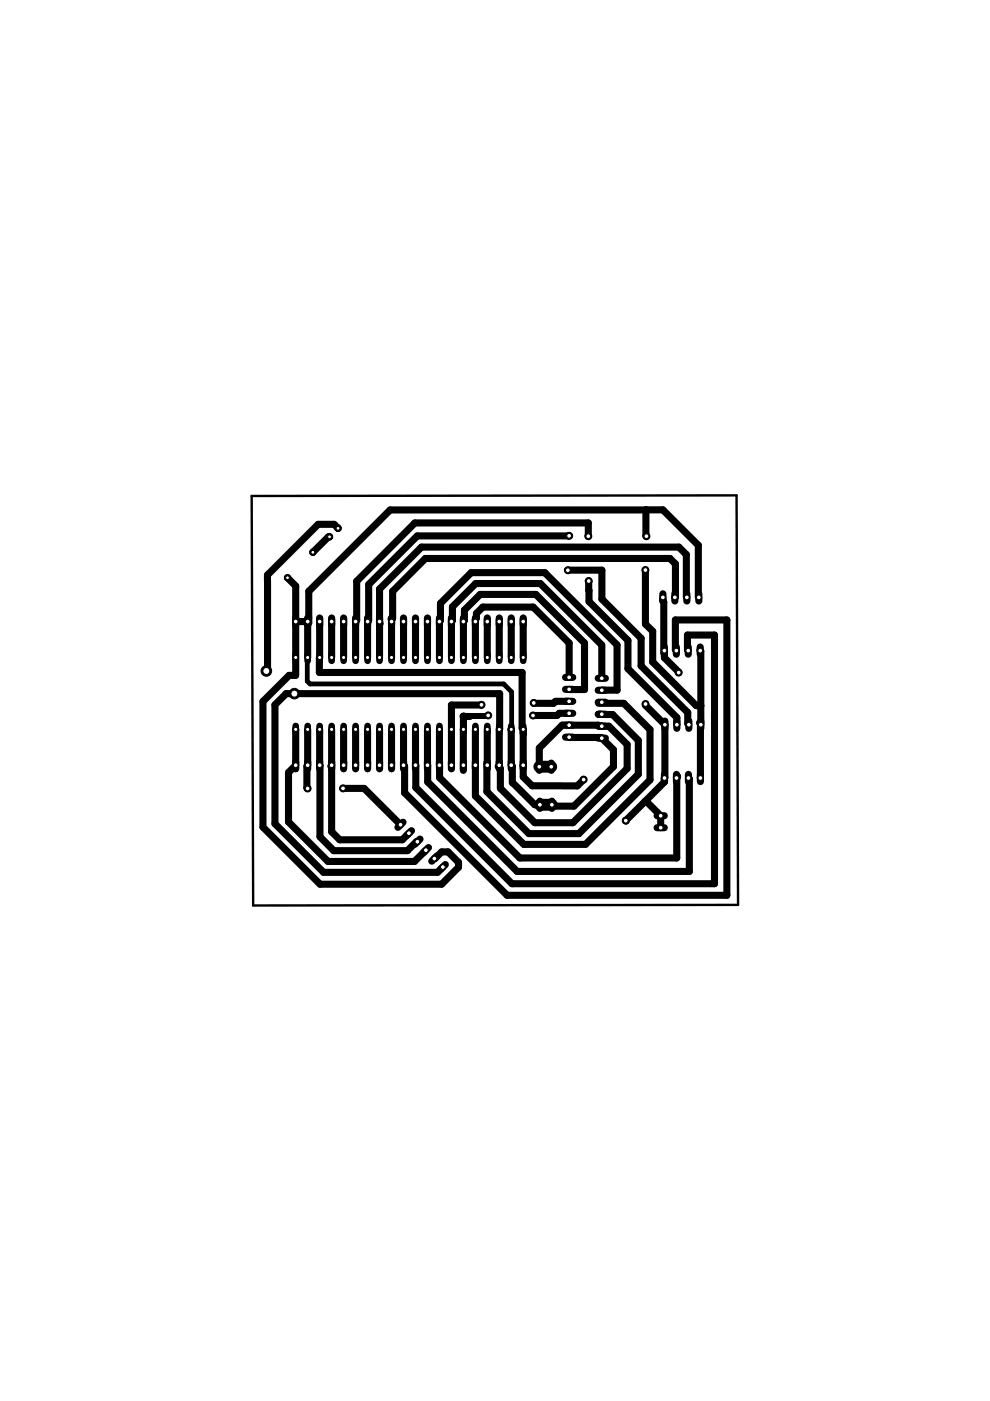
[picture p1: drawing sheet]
<svg xmlns="http://www.w3.org/2000/svg" width="210mm" height="297mm" viewBox="0 0 210 297" stroke-linecap="round" stroke-linejoin="round" font-family="sans-serif">
<g fill="none" stroke="#000" stroke-width="1.5">
<path d="M69.9 113.8h-.3l-3.3 3.3M71.6 112h.1M71.6 112l-.8-.8h-3.3l-10.8 10.7v20.6l-.2-.2M120.7 113.6h-32.2l-10.3 10.3v7.7l-.3 .2M124.7 113.7v-2.8h-36.7l-12.4 12.3v8.4l-.2 .2M136.9 108.1h-54.2l-17.2 17.3v6.7l-.3 .2-.5-.5M137.1 113.7l-.2-5.6h3.6l7.6 7.5 .1 11.1M56.7 123.1v.1M61 122.5l1.7 1.7v19M62.7 131.8h2M65.2 131.3v8.1M65.5 131l-.8 .8"/>
<path d="M67.8 131.3l-.1 11.3h43v11.8l.2 .2v10.1l1.9 1.9h6.2M70.3 131.3v8.1M72.9 131.3v8.1M75.4 131.3v8.1M77.9 131.3v8.1M80.6 132.2l-.1 .1M82.9 131.2l.1 .1M83 131.3v8.1M85.6 131.3v8.1M88.1 131.3v8.1M90.6 131.3v8.1M93.2 131.3v8.1"/>
<path d="M93.2 131.8l.2-.2v-3.7l6.5-6.5h15.6l15.3 15.3v9.6h-3.2M95.7 131.3v8.1M95.7 131.8l.2-.2v-2.9l5-5h13.7l13 13.1v7M98.3 131.3v8.1M98.3 131.8l.2-.2v-2.3l3.3-3.3h11.8l10.3 10.3v9.9h-3.2M100.8 139.4v-8.1l.2-.2v-1l1.4-1.4h10.7l7.6 7.6v7.3M103.3 131.3v8.1M105.9 131.3v8.1M108.4 131.3v8.1M110.9 131.3v8.1M120.4 120.9h7.2v6.1l8.3 8.3v5.9l9.9 9.9v2.3l.2 .2M124.8 123.2l.1 4.3 8.2 8.3v6l10.4 10.3v1.5"/>
<path d="M136.8 120.9v11.4l1.6 1.5v6.6l9.2 9.2h1M140.5 126.7v.7l.2 .2v10.9M140.9 137.9v1.5l3 3.2M143.1 126.7h.1M143.1 126.7l.1-.1v-7l-1.2-1.2h-51.8l-7 7v5.7l-.2 .2M143.4 137.9l-.2-.2v-6.3h10.9v58.4h-46.6l-21.7-21.7v-5.6l-.2-.3M145.6 126.7h.1M145.6 126.7l-.1-9.1-1.6-1.6h-54.5l-8.9 8.9v14.5M145.9 137.9l-.1-.1v-3.2h5.7v52.8h-43l-20.3-20.4-.1-12.4M148.4 137.9l.2 .2v15.5M62.6 143.2h-1.3l-5.5 5.5v26.7l12.1 12.1h25.7l3.6-3.6v-1.1l-2.2-2.2h-1.4l-1.5 1.4M62.7 154.6v7.6l-1.5 1.6v10.5l8.4 8.3h18.3l2.4-2.3"/>
<path d="M62.7 154.7v.1M65.2 154.6v7.6l-.1 .2v4.6l.1 .2M67.8 154.6v22.8l3 3h15.6l1.9-1.9h.2M70.3 154.6v21.7l1.7 1.8h13.3l1.4-1.4M72.9 154.6v7.6M75.4 154.6v7.6M77.9 154.6v7.6M80.5 154.6v7.6M83 154.6v7.6M85.6 154.6v7.6M90.6 154.6l.1 11.2 18.9 19h36.6v-19.7l-.2-.1M93.2 154.6v10.3l17 17h33.3l-.1-17.3v.4l.3-.5"/>
<path d="M98.2 151.8l.1 .1M98.3 151.9l-.1 11.4M98.3 151.9h.1M98.3 151.9h1.3M98.3 154.6h.1M98.4 151.8l-.1 .1M102.1 149.4l-6.4 .1v12.7M103.3 154.6v8M108.4 154.6v.1M108.4 154.6v7.6l.2 .3v3.5M108.4 154.7h.1M110.9 155.6h.1"/>
<path d="M120.7 148.7h-2.9l-.5 .4-4.1-.1M120.7 151.2h-2.1l-.5 .5h-5.1M120.7 156.3l6.8 .1 2.6 2.6v3.5l-8.4 8.4h-4.4l-.3-.3M126.9 149.1h5.3l5.6 5.6v10.7l-13.7 13.6h-13l-10.3-10.2v-14.2M127.6 151.4l-.7 .1M127.8 151.5h2.1l5.4 5.5v7.1l-12.6 12.6h-10.6l-8.9-8.9v-6M136.9 149.3v.2l4.1 4.1-.1 11.4M148.4 153.2l.1 .2v11.5M70.3 162.2l-.2 .2M72.7 167.2h4.5l7.7 7.7M85.6 162.2l-.1 .1M93.2 162.2v.1"/>
<path d="M105.9 162.6v-15.5h-45.2l-2.4 2.3v25.2l10.3 10.4h24.2l1.1-1.2M105.9 162.2l-.3 .3 .5 .4v4.2l7.3 7.3h8.1l11.5-11.5v-5.1l-3.9-3.8-2.1-.1-.1-.1-7.7-.1-4.9 4.9v4M108.8 166.1l4.6 4.5h1.1M110.9 162.3h.1M123.7 165.3l-1.3 1.3h-3.1M136.8 169.9h.3l3 3.1v2.5M136.8 169.9l-4.1 4.1 .1 .1M139.3 173h1.5M140.9 165l-.1 .1M140.9 165v.8l-4.1 4.1"/>
</g>
<path d="M103.5 151.7l-.1 .1h-5" fill="none" stroke="#000" stroke-width="1.3"/>
<path d="M114.3 162.6h2.6M114.5 170.6h2.5" fill="none" stroke="#000" stroke-width="2.5"/>
<path d="M65.2 139.4v5l.5 .6h41.1l1.7 1.7-.1 7.9M116.1 170.5l-1.6 .1" fill="none" stroke="#000" stroke-width="1"/>
<circle cx="140.1" cy="173" r=".51" fill="#fff" stroke="#000" stroke-width=".21"/>
<path d="M139.3 175.5h1.5" fill="none" stroke="#000" stroke-width="1.5"/>
<circle cx="140.1" cy="175.5" r=".51" fill="#fff" stroke="#000" stroke-width=".21"/>
<path d="M114.3 161.8v1.5" fill="none" stroke="#000" stroke-width="1.5"/>
<circle cx="114.3" cy="162.6" r=".51" fill="#fff" stroke="#000" stroke-width=".21"/>
<path d="M116.9 161.8v1.5" fill="none" stroke="#000" stroke-width="1.5"/>
<circle cx="116.9" cy="162.6" r=".51" fill="#fff" stroke="#000" stroke-width=".21"/>
<path d="M85.4 174.3l-1 1.1" fill="none" stroke="#000" stroke-width="1.5"/>
<circle cx="84.9" cy="174.9" r=".51" fill="#fff" stroke="#000" stroke-width=".21"/>
<path d="M87.2 176.1l-1 1.1" fill="none" stroke="#000" stroke-width="1.5"/>
<circle cx="86.7" cy="176.7" r=".51" fill="#fff" stroke="#000" stroke-width=".21"/>
<path d="M89 177.9l-1 1.1" fill="none" stroke="#000" stroke-width="1.5"/>
<circle cx="88.5" cy="178.5" r=".51" fill="#fff" stroke="#000" stroke-width=".21"/>
<path d="M90.8 179.7l-1 1.1" fill="none" stroke="#000" stroke-width="1.5"/>
<circle cx="90.3" cy="180.3" r=".51" fill="#fff" stroke="#000" stroke-width=".21"/>
<path d="M92.6 181.5l-1.1 1.1" fill="none" stroke="#000" stroke-width="1.5"/>
<circle cx="92.1" cy="182" r=".51" fill="#fff" stroke="#000" stroke-width=".21"/>
<path d="M94.4 183.3l-1.1 1.1" fill="none" stroke="#000" stroke-width="1.5"/>
<circle cx="93.9" cy="183.8" r=".51" fill="#fff" stroke="#000" stroke-width=".21"/>
<path d="M140.5 125.9v1.5" fill="none" stroke="#000" stroke-width="1.5"/>
<circle cx="140.5" cy="126.7" r=".51" fill="#fff" stroke="#000" stroke-width=".21"/>
<path d="M143.1 125.9v1.5" fill="none" stroke="#000" stroke-width="1.5"/>
<circle cx="143.1" cy="126.7" r=".51" fill="#fff" stroke="#000" stroke-width=".21"/>
<path d="M145.6 125.9v1.5" fill="none" stroke="#000" stroke-width="1.5"/>
<circle cx="145.6" cy="126.7" r=".51" fill="#fff" stroke="#000" stroke-width=".21"/>
<path d="M148.2 125.9v1.5" fill="none" stroke="#000" stroke-width="1.5"/>
<circle cx="148.2" cy="126.7" r=".51" fill="#fff" stroke="#000" stroke-width=".21"/>
<path d="M141 152.9v1.5" fill="none" stroke="#000" stroke-width="1.5"/>
<circle cx="141" cy="153.6" r=".51" fill="#fff" stroke="#000" stroke-width=".21"/>
<path d="M143.5 152.9v1.5" fill="none" stroke="#000" stroke-width="1.5"/>
<circle cx="143.5" cy="153.6" r=".51" fill="#fff" stroke="#000" stroke-width=".21"/>
<path d="M146 152.9v1.5" fill="none" stroke="#000" stroke-width="1.5"/>
<circle cx="146" cy="153.6" r=".51" fill="#fff" stroke="#000" stroke-width=".21"/>
<path d="M148.6 152.9v1.5" fill="none" stroke="#000" stroke-width="1.5"/>
<circle cx="148.6" cy="153.6" r=".51" fill="#fff" stroke="#000" stroke-width=".21"/>
<path d="M140.9 137.2v1.5" fill="none" stroke="#000" stroke-width="1.5"/>
<circle cx="140.9" cy="137.9" r=".51" fill="#fff" stroke="#000" stroke-width=".21"/>
<path d="M143.4 137.2v1.5" fill="none" stroke="#000" stroke-width="1.5"/>
<circle cx="143.4" cy="137.9" r=".51" fill="#fff" stroke="#000" stroke-width=".21"/>
<path d="M145.9 137.2v1.5" fill="none" stroke="#000" stroke-width="1.5"/>
<circle cx="145.9" cy="137.9" r=".51" fill="#fff" stroke="#000" stroke-width=".21"/>
<path d="M148.5 137.2v1.5" fill="none" stroke="#000" stroke-width="1.5"/>
<circle cx="148.5" cy="137.9" r=".51" fill="#fff" stroke="#000" stroke-width=".21"/>
<path d="M140.9 164.2v1.5" fill="none" stroke="#000" stroke-width="1.5"/>
<circle cx="140.9" cy="165" r=".51" fill="#fff" stroke="#000" stroke-width=".21"/>
<path d="M143.4 164.2v1.5" fill="none" stroke="#000" stroke-width="1.5"/>
<circle cx="143.4" cy="165" r=".51" fill="#fff" stroke="#000" stroke-width=".21"/>
<path d="M146 164.2v1.5" fill="none" stroke="#000" stroke-width="1.5"/>
<circle cx="146" cy="165" r=".51" fill="#fff" stroke="#000" stroke-width=".21"/>
<path d="M148.5 164.2v1.5" fill="none" stroke="#000" stroke-width="1.5"/>
<circle cx="148.5" cy="165" r=".51" fill="#fff" stroke="#000" stroke-width=".21"/>
<path d="M114.5 169.9v1.5" fill="none" stroke="#000" stroke-width="1.5"/>
<circle cx="114.5" cy="170.6" r=".51" fill="#fff" stroke="#000" stroke-width=".21"/>
<path d="M117 169.9v1.5" fill="none" stroke="#000" stroke-width="1.5"/>
<circle cx="117" cy="170.6" r=".51" fill="#fff" stroke="#000" stroke-width=".21"/>
<path d="M62.7 161.5v1.5" fill="none" stroke="#000" stroke-width="1.5"/>
<circle cx="62.7" cy="162.2" r=".51" fill="#fff" stroke="#000" stroke-width=".21"/>
<path d="M65.2 161.5v1.5" fill="none" stroke="#000" stroke-width="1.5"/>
<circle cx="65.2" cy="162.2" r=".51" fill="#fff" stroke="#000" stroke-width=".21"/>
<path d="M67.8 161.5v1.5" fill="none" stroke="#000" stroke-width="1.5"/>
<circle cx="67.8" cy="162.2" r=".51" fill="#fff" stroke="#000" stroke-width=".21"/>
<path d="M70.3 161.5v1.5" fill="none" stroke="#000" stroke-width="1.5"/>
<circle cx="70.3" cy="162.2" r=".51" fill="#fff" stroke="#000" stroke-width=".21"/>
<path d="M72.9 161.5v1.5" fill="none" stroke="#000" stroke-width="1.5"/>
<circle cx="72.9" cy="162.2" r=".51" fill="#fff" stroke="#000" stroke-width=".21"/>
<path d="M75.4 161.5v1.5" fill="none" stroke="#000" stroke-width="1.5"/>
<circle cx="75.4" cy="162.2" r=".51" fill="#fff" stroke="#000" stroke-width=".21"/>
<path d="M77.9 161.5v1.5" fill="none" stroke="#000" stroke-width="1.5"/>
<circle cx="77.9" cy="162.2" r=".51" fill="#fff" stroke="#000" stroke-width=".21"/>
<path d="M80.5 161.5v1.5" fill="none" stroke="#000" stroke-width="1.5"/>
<circle cx="80.5" cy="162.2" r=".51" fill="#fff" stroke="#000" stroke-width=".21"/>
<path d="M83 161.5v1.5" fill="none" stroke="#000" stroke-width="1.5"/>
<circle cx="83" cy="162.2" r=".51" fill="#fff" stroke="#000" stroke-width=".21"/>
<path d="M85.6 161.5v1.5" fill="none" stroke="#000" stroke-width="1.5"/>
<circle cx="85.6" cy="162.2" r=".51" fill="#fff" stroke="#000" stroke-width=".21"/>
<path d="M88.1 161.5v1.5" fill="none" stroke="#000" stroke-width="1.5"/>
<circle cx="88.1" cy="162.2" r=".51" fill="#fff" stroke="#000" stroke-width=".21"/>
<path d="M90.6 161.5v1.5" fill="none" stroke="#000" stroke-width="1.5"/>
<circle cx="90.6" cy="162.2" r=".51" fill="#fff" stroke="#000" stroke-width=".21"/>
<path d="M93.2 161.5v1.5" fill="none" stroke="#000" stroke-width="1.5"/>
<circle cx="93.2" cy="162.2" r=".51" fill="#fff" stroke="#000" stroke-width=".21"/>
<path d="M95.7 161.5v1.5" fill="none" stroke="#000" stroke-width="1.5"/>
<circle cx="95.7" cy="162.2" r=".51" fill="#fff" stroke="#000" stroke-width=".21"/>
<path d="M98.3 161.5v1.5" fill="none" stroke="#000" stroke-width="1.5"/>
<circle cx="98.3" cy="162.2" r=".51" fill="#fff" stroke="#000" stroke-width=".21"/>
<path d="M100.8 161.5v1.5" fill="none" stroke="#000" stroke-width="1.5"/>
<circle cx="100.8" cy="162.2" r=".51" fill="#fff" stroke="#000" stroke-width=".21"/>
<path d="M103.3 161.5v1.5" fill="none" stroke="#000" stroke-width="1.5"/>
<circle cx="103.3" cy="162.2" r=".51" fill="#fff" stroke="#000" stroke-width=".21"/>
<path d="M105.9 161.5v1.5" fill="none" stroke="#000" stroke-width="1.5"/>
<circle cx="105.9" cy="162.2" r=".51" fill="#fff" stroke="#000" stroke-width=".21"/>
<path d="M108.4 161.5v1.5" fill="none" stroke="#000" stroke-width="1.5"/>
<circle cx="108.4" cy="162.2" r=".51" fill="#fff" stroke="#000" stroke-width=".21"/>
<path d="M110.9 161.5v1.5" fill="none" stroke="#000" stroke-width="1.5"/>
<circle cx="110.9" cy="162.2" r=".51" fill="#fff" stroke="#000" stroke-width=".21"/>
<path d="M62.7 131v1.5" fill="none" stroke="#000" stroke-width="1.5"/>
<circle cx="62.7" cy="131.8" r=".51" fill="#fff" stroke="#000" stroke-width=".21"/>
<path d="M65.2 131v1.5" fill="none" stroke="#000" stroke-width="1.5"/>
<circle cx="65.2" cy="131.8" r=".51" fill="#fff" stroke="#000" stroke-width=".21"/>
<path d="M67.8 131v1.5" fill="none" stroke="#000" stroke-width="1.5"/>
<circle cx="67.8" cy="131.8" r=".51" fill="#fff" stroke="#000" stroke-width=".21"/>
<path d="M70.3 131v1.5" fill="none" stroke="#000" stroke-width="1.5"/>
<circle cx="70.3" cy="131.8" r=".51" fill="#fff" stroke="#000" stroke-width=".21"/>
<path d="M72.9 131v1.5" fill="none" stroke="#000" stroke-width="1.5"/>
<circle cx="72.9" cy="131.8" r=".51" fill="#fff" stroke="#000" stroke-width=".21"/>
<path d="M75.4 131v1.5" fill="none" stroke="#000" stroke-width="1.5"/>
<circle cx="75.4" cy="131.8" r=".51" fill="#fff" stroke="#000" stroke-width=".21"/>
<path d="M77.9 131v1.5" fill="none" stroke="#000" stroke-width="1.5"/>
<circle cx="77.9" cy="131.8" r=".51" fill="#fff" stroke="#000" stroke-width=".21"/>
<path d="M80.5 131v1.5" fill="none" stroke="#000" stroke-width="1.5"/>
<circle cx="80.5" cy="131.8" r=".51" fill="#fff" stroke="#000" stroke-width=".21"/>
<path d="M83 131v1.5" fill="none" stroke="#000" stroke-width="1.5"/>
<circle cx="83" cy="131.8" r=".51" fill="#fff" stroke="#000" stroke-width=".21"/>
<path d="M85.6 131v1.5" fill="none" stroke="#000" stroke-width="1.5"/>
<circle cx="85.6" cy="131.8" r=".51" fill="#fff" stroke="#000" stroke-width=".21"/>
<path d="M88.1 131v1.5" fill="none" stroke="#000" stroke-width="1.5"/>
<circle cx="88.1" cy="131.8" r=".51" fill="#fff" stroke="#000" stroke-width=".21"/>
<path d="M90.6 131v1.5" fill="none" stroke="#000" stroke-width="1.5"/>
<circle cx="90.6" cy="131.8" r=".51" fill="#fff" stroke="#000" stroke-width=".21"/>
<path d="M93.2 131v1.5" fill="none" stroke="#000" stroke-width="1.5"/>
<circle cx="93.2" cy="131.8" r=".51" fill="#fff" stroke="#000" stroke-width=".21"/>
<path d="M95.7 131v1.5" fill="none" stroke="#000" stroke-width="1.5"/>
<circle cx="95.7" cy="131.8" r=".51" fill="#fff" stroke="#000" stroke-width=".21"/>
<path d="M98.3 131v1.5" fill="none" stroke="#000" stroke-width="1.5"/>
<circle cx="98.3" cy="131.8" r=".51" fill="#fff" stroke="#000" stroke-width=".21"/>
<path d="M100.8 131v1.5" fill="none" stroke="#000" stroke-width="1.5"/>
<circle cx="100.8" cy="131.8" r=".51" fill="#fff" stroke="#000" stroke-width=".21"/>
<path d="M103.3 131v1.5" fill="none" stroke="#000" stroke-width="1.5"/>
<circle cx="103.3" cy="131.8" r=".51" fill="#fff" stroke="#000" stroke-width=".21"/>
<path d="M105.9 131v1.5" fill="none" stroke="#000" stroke-width="1.5"/>
<circle cx="105.9" cy="131.8" r=".51" fill="#fff" stroke="#000" stroke-width=".21"/>
<path d="M108.4 131v1.5" fill="none" stroke="#000" stroke-width="1.5"/>
<circle cx="108.4" cy="131.8" r=".51" fill="#fff" stroke="#000" stroke-width=".21"/>
<path d="M110.9 131v1.5" fill="none" stroke="#000" stroke-width="1.5"/>
<circle cx="110.9" cy="131.8" r=".51" fill="#fff" stroke="#000" stroke-width=".21"/>
<path d="M119.9 143.6h1.5" fill="none" stroke="#000" stroke-width="1.5"/>
<circle cx="120.7" cy="143.6" r=".51" fill="#fff" stroke="#000" stroke-width=".21"/>
<path d="M119.9 146.2h1.5" fill="none" stroke="#000" stroke-width="1.5"/>
<circle cx="120.7" cy="146.2" r=".51" fill="#fff" stroke="#000" stroke-width=".21"/>
<path d="M119.9 148.7h1.5" fill="none" stroke="#000" stroke-width="1.5"/>
<circle cx="120.7" cy="148.7" r=".51" fill="#fff" stroke="#000" stroke-width=".21"/>
<path d="M119.9 151.2h1.5" fill="none" stroke="#000" stroke-width="1.5"/>
<circle cx="120.7" cy="151.2" r=".51" fill="#fff" stroke="#000" stroke-width=".21"/>
<path d="M119.9 153.8h1.5" fill="none" stroke="#000" stroke-width="1.5"/>
<circle cx="120.7" cy="153.8" r=".51" fill="#fff" stroke="#000" stroke-width=".21"/>
<path d="M119.9 156.3h1.5" fill="none" stroke="#000" stroke-width="1.5"/>
<circle cx="120.7" cy="156.3" r=".51" fill="#fff" stroke="#000" stroke-width=".21"/>
<path d="M126.8 143.8h1.6" fill="none" stroke="#000" stroke-width="1.5"/>
<circle cx="127.6" cy="143.8" r=".51" fill="#fff" stroke="#000" stroke-width=".21"/>
<path d="M126.8 146.3h1.6" fill="none" stroke="#000" stroke-width="1.5"/>
<circle cx="127.6" cy="146.3" r=".51" fill="#fff" stroke="#000" stroke-width=".21"/>
<path d="M126.8 148.9h1.6" fill="none" stroke="#000" stroke-width="1.5"/>
<circle cx="127.6" cy="148.9" r=".51" fill="#fff" stroke="#000" stroke-width=".21"/>
<path d="M126.8 151.4h1.6" fill="none" stroke="#000" stroke-width="1.5"/>
<circle cx="127.6" cy="151.4" r=".51" fill="#fff" stroke="#000" stroke-width=".21"/>
<path d="M126.8 154h1.6" fill="none" stroke="#000" stroke-width="1.5"/>
<circle cx="127.6" cy="154" r=".51" fill="#fff" stroke="#000" stroke-width=".21"/>
<path d="M126.8 156.5h1.6" fill="none" stroke="#000" stroke-width="1.5"/>
<circle cx="127.6" cy="156.5" r=".51" fill="#fff" stroke="#000" stroke-width=".21"/>
<path d="M62.7 153.9v1.4" fill="none" stroke="#000" stroke-width="1.4"/>
<circle cx="62.7" cy="154.6" r=".44" fill="#fff" stroke="#000" stroke-width=".21"/>
<path d="M65.2 153.9v1.4" fill="none" stroke="#000" stroke-width="1.4"/>
<circle cx="65.2" cy="154.6" r=".44" fill="#fff" stroke="#000" stroke-width=".21"/>
<path d="M67.8 153.9v1.4" fill="none" stroke="#000" stroke-width="1.4"/>
<circle cx="67.8" cy="154.6" r=".44" fill="#fff" stroke="#000" stroke-width=".21"/>
<path d="M70.3 153.9v1.4" fill="none" stroke="#000" stroke-width="1.4"/>
<circle cx="70.3" cy="154.6" r=".44" fill="#fff" stroke="#000" stroke-width=".21"/>
<path d="M72.9 153.9v1.4" fill="none" stroke="#000" stroke-width="1.4"/>
<circle cx="72.9" cy="154.6" r=".44" fill="#fff" stroke="#000" stroke-width=".21"/>
<path d="M75.4 153.9v1.4" fill="none" stroke="#000" stroke-width="1.4"/>
<circle cx="75.4" cy="154.6" r=".44" fill="#fff" stroke="#000" stroke-width=".21"/>
<path d="M77.9 153.9v1.4" fill="none" stroke="#000" stroke-width="1.4"/>
<circle cx="77.9" cy="154.6" r=".44" fill="#fff" stroke="#000" stroke-width=".21"/>
<path d="M80.5 153.9v1.4" fill="none" stroke="#000" stroke-width="1.4"/>
<circle cx="80.5" cy="154.6" r=".44" fill="#fff" stroke="#000" stroke-width=".21"/>
<path d="M83 153.9v1.4" fill="none" stroke="#000" stroke-width="1.4"/>
<circle cx="83" cy="154.6" r=".44" fill="#fff" stroke="#000" stroke-width=".21"/>
<path d="M85.6 153.9v1.4" fill="none" stroke="#000" stroke-width="1.4"/>
<circle cx="85.6" cy="154.6" r=".44" fill="#fff" stroke="#000" stroke-width=".21"/>
<path d="M88.1 153.9v1.4" fill="none" stroke="#000" stroke-width="1.4"/>
<circle cx="88.1" cy="154.6" r=".44" fill="#fff" stroke="#000" stroke-width=".21"/>
<path d="M90.6 153.9v1.4" fill="none" stroke="#000" stroke-width="1.4"/>
<circle cx="90.6" cy="154.6" r=".44" fill="#fff" stroke="#000" stroke-width=".21"/>
<path d="M93.2 153.9v1.4" fill="none" stroke="#000" stroke-width="1.4"/>
<circle cx="93.2" cy="154.6" r=".44" fill="#fff" stroke="#000" stroke-width=".21"/>
<path d="M95.7 153.9v1.4" fill="none" stroke="#000" stroke-width="1.4"/>
<circle cx="95.7" cy="154.6" r=".44" fill="#fff" stroke="#000" stroke-width=".21"/>
<path d="M98.3 153.9v1.4" fill="none" stroke="#000" stroke-width="1.4"/>
<circle cx="98.3" cy="154.6" r=".44" fill="#fff" stroke="#000" stroke-width=".21"/>
<path d="M100.8 153.9v1.4" fill="none" stroke="#000" stroke-width="1.4"/>
<circle cx="100.8" cy="154.6" r=".44" fill="#fff" stroke="#000" stroke-width=".21"/>
<path d="M103.3 153.9v1.4" fill="none" stroke="#000" stroke-width="1.4"/>
<circle cx="103.3" cy="154.6" r=".44" fill="#fff" stroke="#000" stroke-width=".21"/>
<path d="M105.9 153.9v1.4" fill="none" stroke="#000" stroke-width="1.4"/>
<circle cx="105.9" cy="154.6" r=".44" fill="#fff" stroke="#000" stroke-width=".21"/>
<path d="M108.4 153.9v1.4" fill="none" stroke="#000" stroke-width="1.4"/>
<circle cx="108.4" cy="154.6" r=".44" fill="#fff" stroke="#000" stroke-width=".21"/>
<path d="M110.9 153.9v1.4" fill="none" stroke="#000" stroke-width="1.4"/>
<circle cx="110.9" cy="154.6" r=".44" fill="#fff" stroke="#000" stroke-width=".21"/>
<path d="M62.7 138.7v1.4" fill="none" stroke="#000" stroke-width="1.4"/>
<circle cx="62.7" cy="139.4" r=".44" fill="#fff" stroke="#000" stroke-width=".21"/>
<path d="M65.2 138.7v1.4" fill="none" stroke="#000" stroke-width="1.4"/>
<circle cx="65.2" cy="139.4" r=".44" fill="#fff" stroke="#000" stroke-width=".21"/>
<path d="M67.8 138.7v1.4" fill="none" stroke="#000" stroke-width="1.4"/>
<circle cx="67.8" cy="139.4" r=".44" fill="#fff" stroke="#000" stroke-width=".21"/>
<path d="M70.3 138.7v1.4" fill="none" stroke="#000" stroke-width="1.4"/>
<circle cx="70.3" cy="139.4" r=".44" fill="#fff" stroke="#000" stroke-width=".21"/>
<path d="M72.9 138.7v1.4" fill="none" stroke="#000" stroke-width="1.4"/>
<circle cx="72.9" cy="139.4" r=".44" fill="#fff" stroke="#000" stroke-width=".21"/>
<path d="M75.4 138.7v1.4" fill="none" stroke="#000" stroke-width="1.4"/>
<circle cx="75.4" cy="139.4" r=".44" fill="#fff" stroke="#000" stroke-width=".21"/>
<path d="M77.9 138.7v1.4" fill="none" stroke="#000" stroke-width="1.4"/>
<circle cx="77.9" cy="139.4" r=".44" fill="#fff" stroke="#000" stroke-width=".21"/>
<path d="M80.5 138.7v1.4" fill="none" stroke="#000" stroke-width="1.4"/>
<circle cx="80.5" cy="139.4" r=".44" fill="#fff" stroke="#000" stroke-width=".21"/>
<path d="M83 138.7v1.4" fill="none" stroke="#000" stroke-width="1.4"/>
<circle cx="83" cy="139.4" r=".44" fill="#fff" stroke="#000" stroke-width=".21"/>
<path d="M85.6 138.7v1.4" fill="none" stroke="#000" stroke-width="1.4"/>
<circle cx="85.6" cy="139.4" r=".44" fill="#fff" stroke="#000" stroke-width=".21"/>
<path d="M88.1 138.7v1.4" fill="none" stroke="#000" stroke-width="1.4"/>
<circle cx="88.1" cy="139.4" r=".44" fill="#fff" stroke="#000" stroke-width=".21"/>
<path d="M90.6 138.7v1.4" fill="none" stroke="#000" stroke-width="1.4"/>
<circle cx="90.6" cy="139.4" r=".44" fill="#fff" stroke="#000" stroke-width=".21"/>
<path d="M93.2 138.7v1.4" fill="none" stroke="#000" stroke-width="1.4"/>
<circle cx="93.2" cy="139.4" r=".44" fill="#fff" stroke="#000" stroke-width=".21"/>
<path d="M95.7 138.7v1.4" fill="none" stroke="#000" stroke-width="1.4"/>
<circle cx="95.7" cy="139.4" r=".44" fill="#fff" stroke="#000" stroke-width=".21"/>
<path d="M98.3 138.7v1.4" fill="none" stroke="#000" stroke-width="1.4"/>
<circle cx="98.3" cy="139.4" r=".44" fill="#fff" stroke="#000" stroke-width=".21"/>
<path d="M100.8 138.7v1.4" fill="none" stroke="#000" stroke-width="1.4"/>
<circle cx="100.8" cy="139.4" r=".44" fill="#fff" stroke="#000" stroke-width=".21"/>
<path d="M103.3 138.7v1.4" fill="none" stroke="#000" stroke-width="1.4"/>
<circle cx="103.3" cy="139.4" r=".44" fill="#fff" stroke="#000" stroke-width=".21"/>
<path d="M105.9 138.7v1.4" fill="none" stroke="#000" stroke-width="1.4"/>
<circle cx="105.9" cy="139.4" r=".44" fill="#fff" stroke="#000" stroke-width=".21"/>
<path d="M108.4 138.7v1.4" fill="none" stroke="#000" stroke-width="1.4"/>
<circle cx="108.4" cy="139.4" r=".44" fill="#fff" stroke="#000" stroke-width=".21"/>
<path d="M110.9 138.7v1.4" fill="none" stroke="#000" stroke-width="1.4"/>
<circle cx="110.9" cy="139.4" r=".44" fill="#fff" stroke="#000" stroke-width=".21"/>
<circle cx="71.7" cy="112" r=".71" fill="#000" stroke="#000" stroke-width=".21"/>
<circle cx="71.7" cy="112" r=".4" fill="#fff" stroke="#000" stroke-width=".21"/>
<circle cx="69.9" cy="113.8" r=".71" fill="#000" stroke="#000" stroke-width=".21"/>
<circle cx="69.9" cy="113.8" r=".4" fill="#fff" stroke="#000" stroke-width=".21"/>
<circle cx="61" cy="122.5" r=".71" fill="#000" stroke="#000" stroke-width=".21"/>
<circle cx="61" cy="122.5" r=".4" fill="#fff" stroke="#000" stroke-width=".21"/>
<circle cx="66.3" cy="117.1" r=".71" fill="#000" stroke="#000" stroke-width=".21"/>
<circle cx="66.3" cy="117.1" r=".4" fill="#fff" stroke="#000" stroke-width=".21"/>
<circle cx="72.7" cy="167.2" r=".74" fill="#000" stroke="#000" stroke-width=".21"/>
<circle cx="72.7" cy="167.2" r=".51" fill="#fff" stroke="#000" stroke-width=".21"/>
<circle cx="65.2" cy="167.2" r=".74" fill="#000" stroke="#000" stroke-width=".21"/>
<circle cx="65.2" cy="167.2" r=".51" fill="#fff" stroke="#000" stroke-width=".21"/>
<circle cx="113.2" cy="149" r=".74" fill="#000" stroke="#000" stroke-width=".21"/>
<circle cx="113.2" cy="149" r=".51" fill="#fff" stroke="#000" stroke-width=".21"/>
<circle cx="102.1" cy="149.4" r=".74" fill="#000" stroke="#000" stroke-width=".21"/>
<circle cx="102.1" cy="149.4" r=".51" fill="#fff" stroke="#000" stroke-width=".21"/>
<circle cx="113" cy="151.7" r=".74" fill="#000" stroke="#000" stroke-width=".21"/>
<circle cx="113" cy="151.7" r=".51" fill="#fff" stroke="#000" stroke-width=".21"/>
<circle cx="103.5" cy="151.7" r=".74" fill="#000" stroke="#000" stroke-width=".21"/>
<circle cx="103.5" cy="151.7" r=".51" fill="#fff" stroke="#000" stroke-width=".21"/>
<circle cx="56.5" cy="142.3" r="1.12" fill="#000" stroke="#000" stroke-width=".21"/>
<circle cx="56.5" cy="142.3" r=".74" fill="#fff" stroke="#000" stroke-width=".21"/>
<circle cx="62.4" cy="147.1" r="1.12" fill="#000" stroke="#000" stroke-width=".21"/>
<circle cx="62.4" cy="147.1" r=".74" fill="#fff" stroke="#000" stroke-width=".21"/>
<circle cx="120.7" cy="113.6" r=".74" fill="#000" stroke="#000" stroke-width=".21"/>
<circle cx="120.7" cy="113.6" r=".51" fill="#fff" stroke="#000" stroke-width=".21"/>
<circle cx="120.4" cy="120.9" r=".74" fill="#000" stroke="#000" stroke-width=".21"/>
<circle cx="120.4" cy="120.9" r=".51" fill="#fff" stroke="#000" stroke-width=".21"/>
<circle cx="124.7" cy="113.7" r=".74" fill="#000" stroke="#000" stroke-width=".21"/>
<circle cx="124.7" cy="113.7" r=".51" fill="#fff" stroke="#000" stroke-width=".21"/>
<circle cx="124.8" cy="123.2" r=".74" fill="#000" stroke="#000" stroke-width=".21"/>
<circle cx="124.8" cy="123.2" r=".51" fill="#fff" stroke="#000" stroke-width=".21"/>
<circle cx="132.7" cy="174" r=".74" fill="#000" stroke="#000" stroke-width=".21"/>
<circle cx="132.7" cy="174" r=".51" fill="#fff" stroke="#000" stroke-width=".21"/>
<circle cx="123.7" cy="165.3" r=".74" fill="#000" stroke="#000" stroke-width=".21"/>
<circle cx="123.7" cy="165.3" r=".51" fill="#fff" stroke="#000" stroke-width=".21"/>
<circle cx="136.9" cy="149.3" r=".74" fill="#000" stroke="#000" stroke-width=".21"/>
<circle cx="136.9" cy="149.3" r=".51" fill="#fff" stroke="#000" stroke-width=".21"/>
<circle cx="143.9" cy="142.6" r=".74" fill="#000" stroke="#000" stroke-width=".21"/>
<circle cx="143.9" cy="142.6" r=".51" fill="#fff" stroke="#000" stroke-width=".21"/>
<circle cx="136.8" cy="120.9" r=".74" fill="#000" stroke="#000" stroke-width=".21"/>
<circle cx="136.8" cy="120.9" r=".51" fill="#fff" stroke="#000" stroke-width=".21"/>
<circle cx="137.1" cy="113.7" r=".74" fill="#000" stroke="#000" stroke-width=".21"/>
<circle cx="137.1" cy="113.7" r=".51" fill="#fff" stroke="#000" stroke-width=".21"/>
<path d="M53.4 105.2l102.8-.2 .3 86.9-102.8 .1z" fill="none" stroke="#000" stroke-width=".51"/>
</svg>
